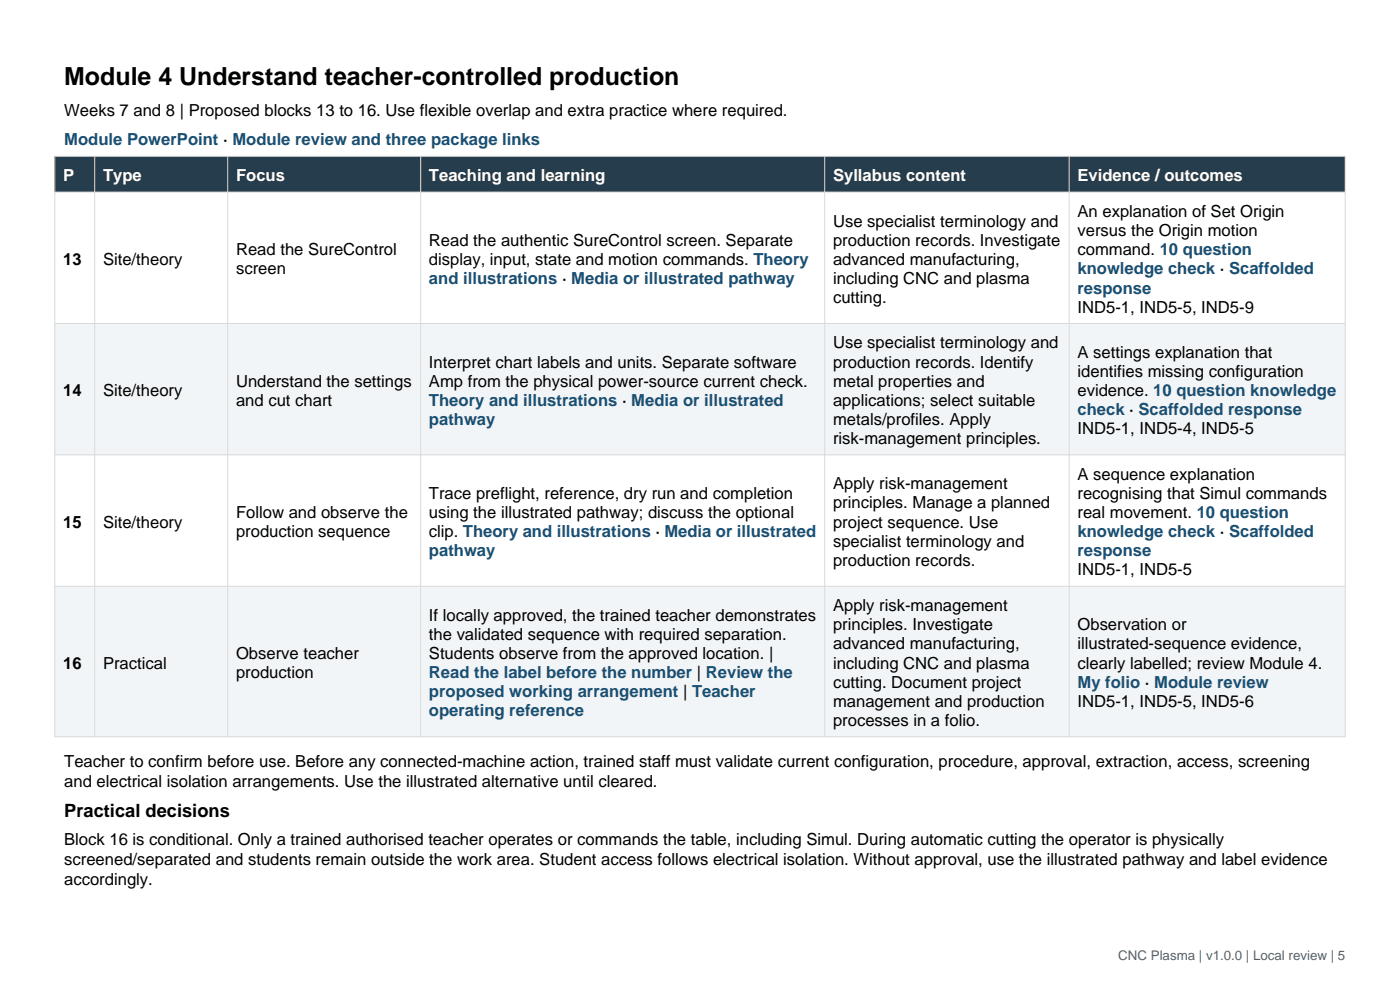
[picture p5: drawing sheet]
<svg xmlns="http://www.w3.org/2000/svg" width="297mm" height="210mm" viewBox="0 0 297 210" stroke-linecap="round" stroke-linejoin="round" font-family="sans-serif">
<defs><g id="words">
<text font-size="5.3" x="13.6" y="18">Module 4 Understand teacher-controlled production</text>
<text font-size="3.9" x="13.6" y="173.2">Practical decisions</text>
<g font-size="3.5">
<text x="13.6" y="24.7">Weeks 7 and 8 | Proposed blocks 13 to 16. Use flexible overlap and extra practice where required.</text>
<text x="228.6" y="46">An explanation of Set Origin</text>
<text x="91" y="52.1">Read the authentic SureControl screen. Separate</text>
<text x="176.7" y="48.1">Use specialist terminology and</text>
<text x="176.7" y="52.1">production records. Investigate</text>
<text x="228.6" y="50.1">versus the Origin motion</text>
<text x="13.4" y="56.2">13</text>
<text x="21.9" y="56.2">Site/theory</text>
<text x="50.1" y="54.2">Read the SureControl</text>
<text x="50.1" y="58.2">screen</text>
<text x="91" y="56.2">display, input, state and motion commands. Theory</text>
<text x="176.7" y="56.2">advanced manufacturing,</text>
<text x="228.6" y="54.2">command. 10 question</text>
<text x="176.7" y="60.2">including CNC and plasma</text>
<text x="176.7" y="64.3">cutting.</text>
<text x="228.6" y="66.3">IND5-1, IND5-5, IND5-9</text>
<text x="91" y="78">Interpret chart labels and units. Separate software</text>
<text x="176.7" y="73.9">Use specialist terminology and</text>
<text x="176.7" y="78">production records. Identify</text>
<text x="228.6" y="75.9">A settings explanation that</text>
<text x="50.1" y="82">Understand the settings</text>
<text x="91" y="82">Amp from the physical power-source current check.</text>
<text x="176.7" y="82">metal properties and</text>
<text x="228.6" y="80">identifies missing configuration</text>
<text x="13.4" y="84">14</text>
<text x="21.9" y="84">Site/theory</text>
<text x="50.1" y="86.1">and cut chart</text>
<text x="176.7" y="86.1">applications; select suitable</text>
<text x="228.6" y="84">evidence. 10 question knowledge</text>
<text x="176.7" y="90.1">metals/profiles. Apply</text>
<text x="176.7" y="94.2">risk-management principles.</text>
<text x="228.6" y="92.2">IND5-1, IND5-4, IND5-5</text>
<text x="228.6" y="101.8">A sequence explanation</text>
<text x="91" y="105.8">Trace preflight, reference, dry run and completion</text>
<text x="176.7" y="103.8">Apply risk-management</text>
<text x="176.7" y="107.9">principles. Manage a planned</text>
<text x="228.6" y="105.8">recognising that Simul commands</text>
<text x="13.4" y="111.9">15</text>
<text x="21.9" y="111.9">Site/theory</text>
<text x="50.1" y="109.9">Follow and observe the</text>
<text x="50.1" y="113.9">production sequence</text>
<text x="91" y="109.9">using the illustrated pathway; discuss the optional</text>
<text x="91" y="113.9">clip. Theory and illustrations · Media or illustrated</text>
<text x="176.7" y="111.9">project sequence. Use</text>
<text x="228.6" y="109.9">real movement. 10 question</text>
<text x="176.7" y="116">specialist terminology and</text>
<text x="176.7" y="120">production records.</text>
<text x="228.6" y="122.1">IND5-1, IND5-5</text>
<text x="91" y="131.7">If locally approved, the trained teacher demonstrates</text>
<text x="176.7" y="129.6">Apply risk-management</text>
<text x="91" y="135.7">the validated sequence with required separation.</text>
<text x="176.7" y="133.7">principles. Investigate</text>
<text x="176.7" y="137.8">advanced manufacturing,</text>
<text x="228.6" y="133.7">Observation or</text>
<text x="228.6" y="137.8">illustrated-sequence evidence,</text>
<text x="13.4" y="141.8">16</text>
<text x="21.9" y="141.8">Practical</text>
<text x="50.1" y="139.8">Observe teacher</text>
<text x="50.1" y="143.8">production</text>
<text x="91" y="139.8">Students observe from the approved location. |</text>
<text x="176.7" y="141.8">including CNC and plasma</text>
<text x="228.6" y="141.8">clearly labelled; review Module 4.</text>
<text x="176.7" y="145.9">cutting. Document project</text>
<text x="176.7" y="149.9">management and production</text>
<text x="228.6" y="149.9">IND5-1, IND5-5, IND5-6</text>
<text x="176.7" y="154">processes in a folio.</text>
<text x="13.6" y="162.6">Teacher to confirm before use. Before any connected-machine action, trained staff must validate current configuration, procedure, approval, extraction, access, screening</text>
<text x="13.6" y="166.9">and electrical isolation arrangements. Use the illustrated alternative until cleared.</text>
<text x="13.6" y="179.2">Block 16 is conditional. Only a trained authorised teacher operates or commands the table, including Simul. During automatic cutting the operator is physically</text>
<text x="13.6" y="183.4">screened/separated and students remain outside the work area. Student access follows electrical isolation. Without approval, use the illustrated pathway and label evidence</text>
<text x="13.6" y="187.7">accordingly.</text>
</g>
<g font-size="3.5" fill="#184f74">
<text x="13.6" y="30.7">Module PowerPoint · Module review and three package links</text>
<text x="228.6" y="58.2">knowledge check · Scaffolded</text>
<text x="91" y="60.2">and illustrations · Media or illustrated pathway</text>
<text x="228.6" y="62.3">response</text>
<text x="91" y="86.1">Theory and illustrations · Media or illustrated</text>
<text x="228.6" y="88.1">check · Scaffolded response</text>
<text x="91" y="90.1">pathway</text>
<text x="228.6" y="113.9">knowledge check · Scaffolded</text>
<text x="91" y="118">pathway</text>
<text x="228.6" y="118">response</text>
<text x="91" y="143.8">Read the label before the number | Review the</text>
<text x="91" y="147.9">proposed working arrangement | Teacher</text>
<text x="228.6" y="145.9">My folio · Module review</text>
<text x="91" y="152">operating reference</text>
</g>
<g font-size="3.5" fill="#fff">
<text x="13.4" y="38.5">P</text>
<text x="21.9" y="38.5">Type</text>
<text x="50.1" y="38.5">Focus</text>
<text x="91" y="38.5">Teaching and learning</text>
<text x="176.7" y="38.5">Syllabus content</text>
<text x="228.6" y="38.5">Evidence / outcomes</text>
</g>
<text font-size="2.8" fill="#52616b" x="237.2" y="203.6">CNC Plasma | v1.0.0 | Local review | 5</text>
</g></defs>
<path d="M11.6 33.2h273.8v7.5h-273.8z" fill-rule="evenodd" fill="#263d4d"/>
<path d="M11.6 40.7h273.8v27.9h-273.8z" fill-rule="evenodd" fill="#fff"/>
<path d="M11.6 68.6h273.8v27.9h-273.8z" fill-rule="evenodd" fill="#f2f5f7"/>
<path d="M11.6 96.5h273.8v27.9h-273.8z" fill-rule="evenodd" fill="#fff"/>
<path d="M11.6 124.4h273.8v31.9h-273.8z" fill-rule="evenodd" fill="#f2f5f7"/>
<path d="M11.6 33.2h273.8v123.1h-273.8zM20.1 33.2v123.1M48.3 33.2v123.1M89.2 33.2v123.1M175 33.2v123.1M226.8 33.2v123.1M11.6 40.7h273.8M11.6 68.6h273.8M11.6 96.5h273.8M11.6 124.4h273.8" fill="none" stroke="#d9d9d9" stroke-width=".21"/>
<use href="#words"/>
</svg>
